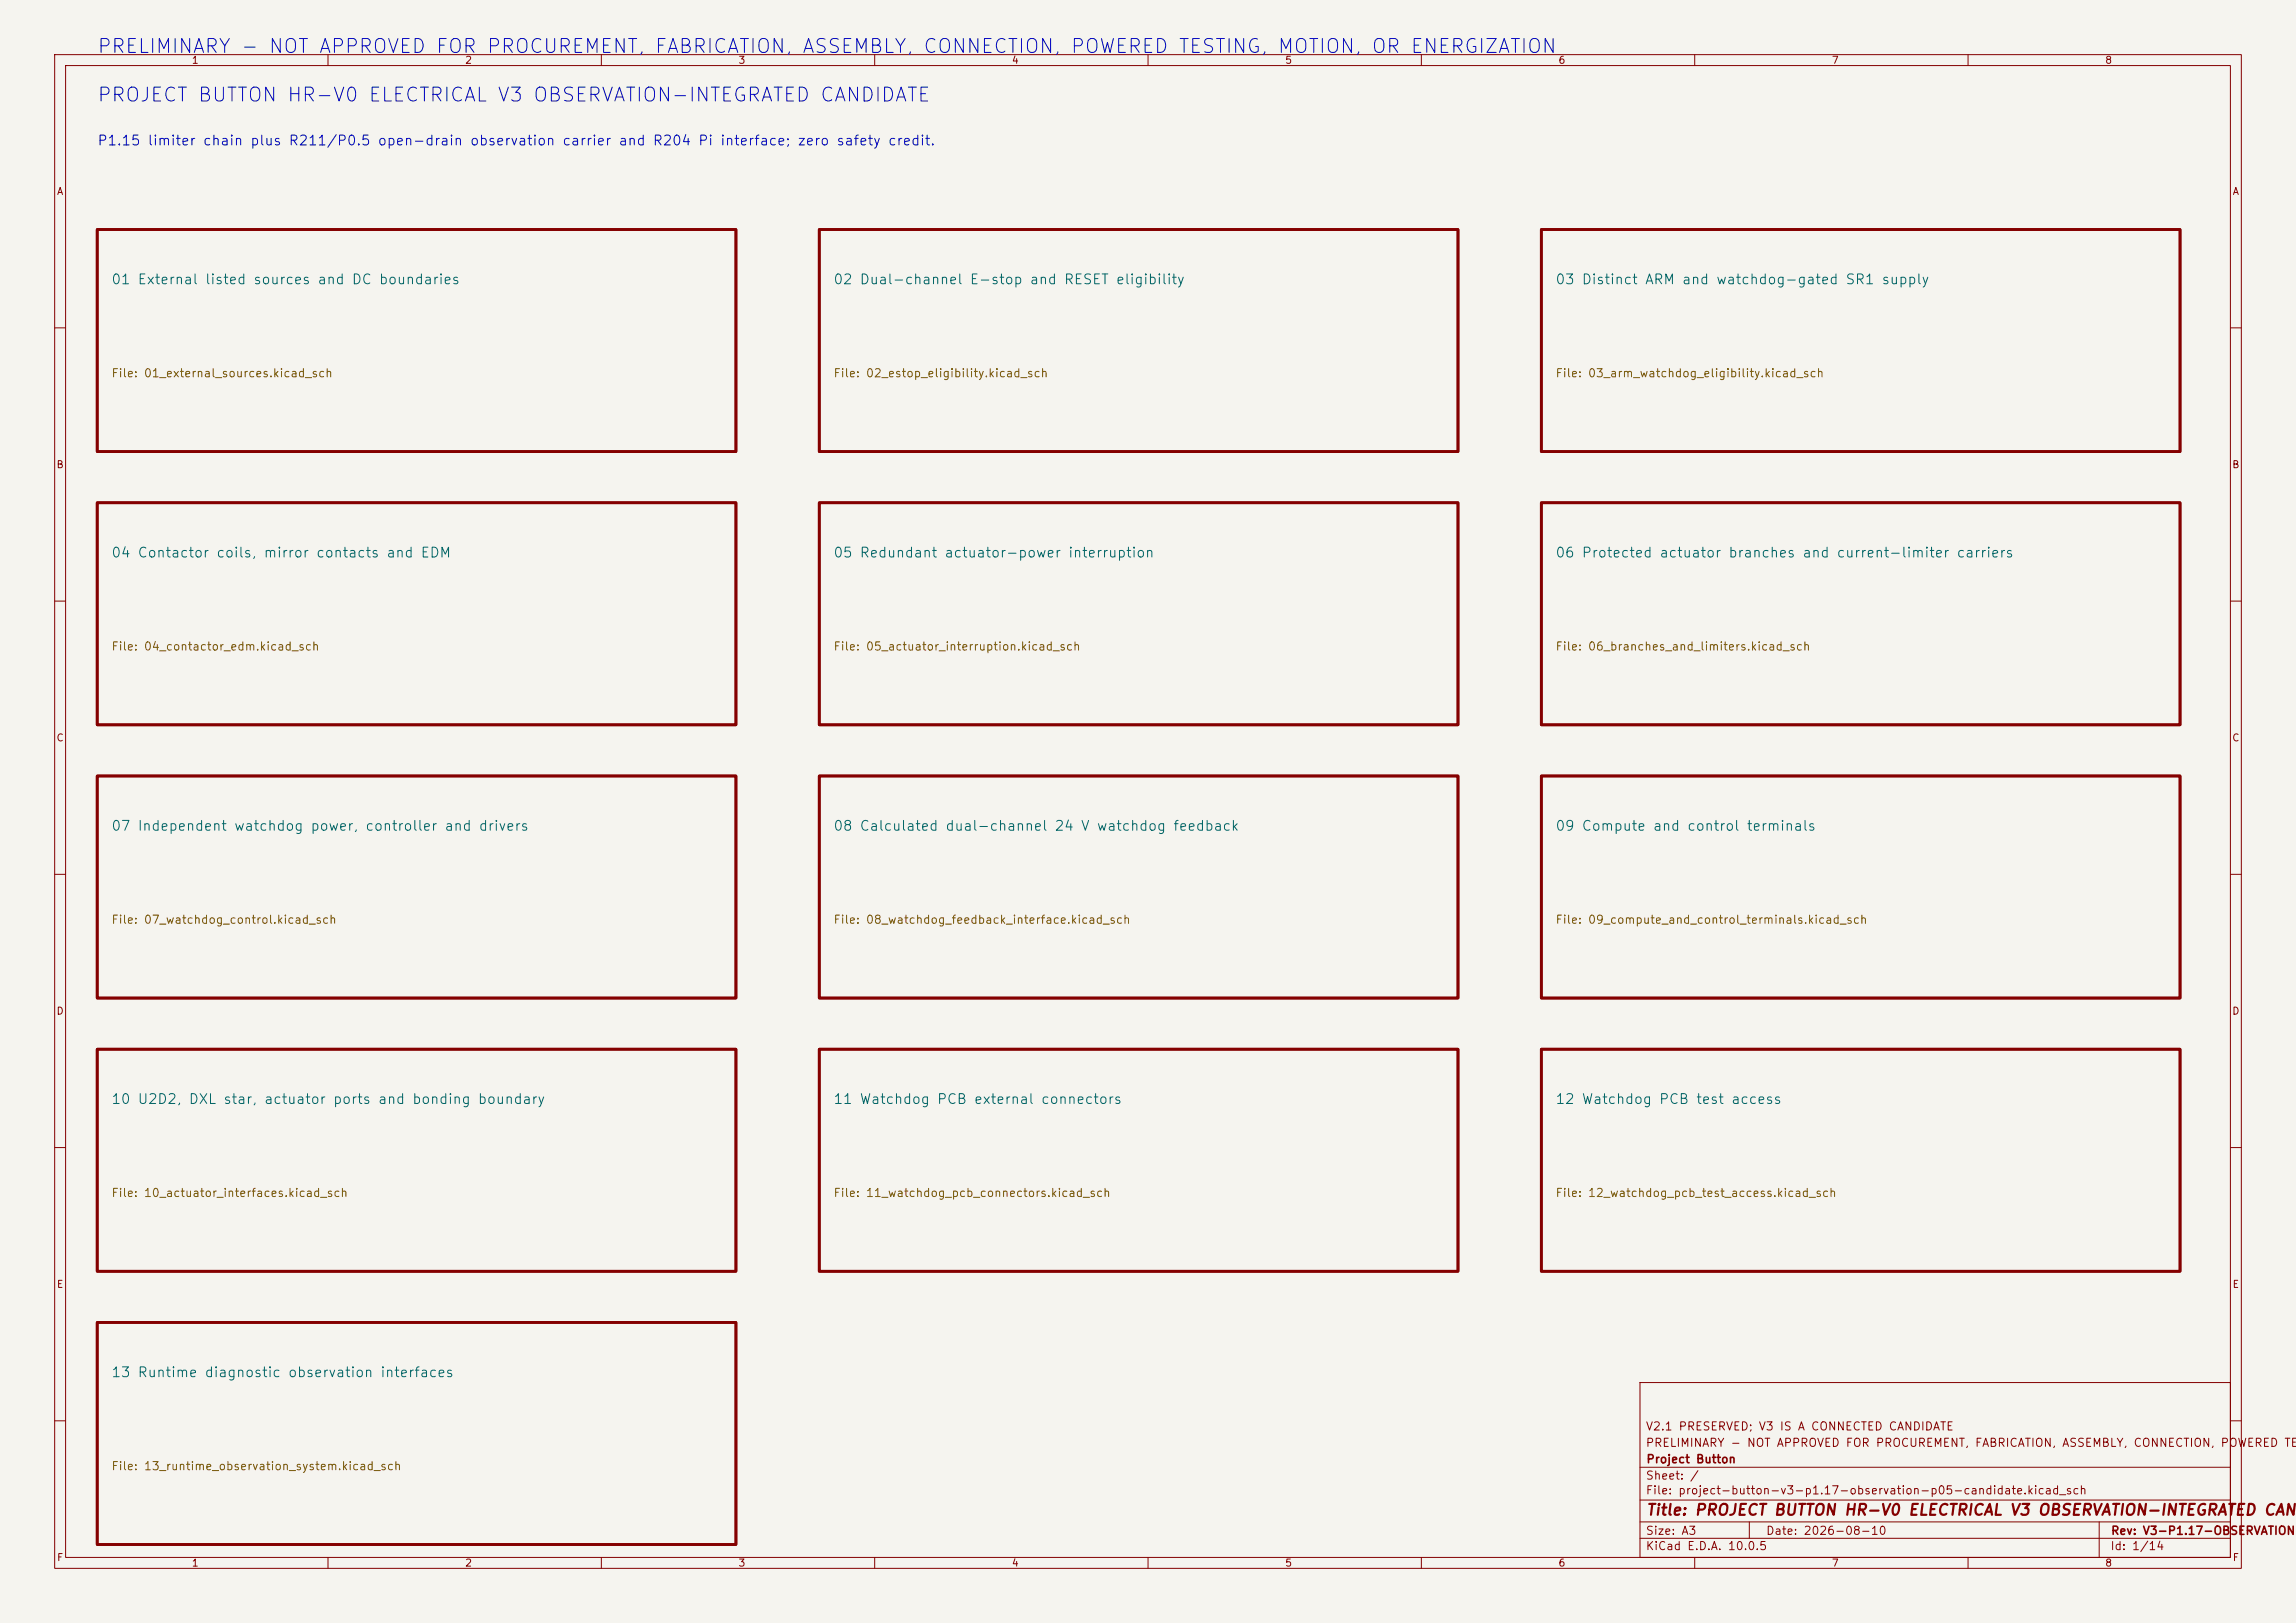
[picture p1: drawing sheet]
<svg xmlns="http://www.w3.org/2000/svg" width="420mm" height="297mm" viewBox="0 0 420 297" stroke-linecap="round" stroke-linejoin="round" font-family="sans-serif">
<defs><g id="words">
<g font-size="2.5" fill="#0000c2">
<text x="17.6" y="10.4">PRELIMINARY - NOT APPROVED FOR PROCUREMENT, FABRICATION, ASSEMBLY, CONNECTION, POWERED TESTING, MOTION, OR ENERGIZATION</text>
<text x="17.6" y="19.2">PROJECT BUTTON HR-V0 ELECTRICAL V3 OBSERVATION-INTEGRATED CANDIDATE</text>
</g>
<text font-size="2" fill="#840000" x="301" y="277.8">Title: PROJECT BUTTON HR-V0 ELECTRICAL V3 OBSERVATION-INTEGRATED CAND</text>
<text font-size="1.8" fill="#0000c2" x="17.7" y="27.1">P1.15 limiter chain plus R211/P0.5 open-drain observation carrier and R204 Pi interface; zero safety credit.</text>
<g font-size="1.8" fill="#006464">
<text x="20.2" y="52.5">01 External listed sources and DC boundaries</text>
<text x="152.3" y="52.5">02 Dual-channel E-stop and RESET eligibility</text>
<text x="284.4" y="52.5">03 Distinct ARM and watchdog-gated SR1 supply</text>
<text x="20.2" y="102.5">04 Contactor coils, mirror contacts and EDM</text>
<text x="152.3" y="102.5">05 Redundant actuator-power interruption</text>
<text x="284.4" y="102.5">06 Protected actuator branches and current-limiter carriers</text>
<text x="20.2" y="152.5">07 Independent watchdog power, controller and drivers</text>
<text x="152.3" y="152.5">08 Calculated dual-channel 24 V watchdog feedback</text>
<text x="284.4" y="152.5">09 Compute and control terminals</text>
<text x="20.2" y="202.5">10 U2D2, DXL star, actuator ports and bonding boundary</text>
<text x="152.3" y="202.5">11 Watchdog PCB external connectors</text>
<text x="284.4" y="202.5">12 Watchdog PCB test access</text>
<text x="20.2" y="252.5">13 Runtime diagnostic observation interfaces</text>
</g>
<g font-size="1.5" fill="#725600">
<text x="20.3" y="69.4">File: 01_external_sources.kicad_sch</text>
<text x="152.4" y="69.4">File: 02_estop_eligibility.kicad_sch</text>
<text x="284.4" y="69.4">File: 03_arm_watchdog_eligibility.kicad_sch</text>
<text x="20.3" y="119.4">File: 04_contactor_edm.kicad_sch</text>
<text x="152.4" y="119.4">File: 05_actuator_interruption.kicad_sch</text>
<text x="284.4" y="119.4">File: 06_branches_and_limiters.kicad_sch</text>
<text x="20.3" y="169.4">File: 07_watchdog_control.kicad_sch</text>
<text x="152.4" y="169.4">File: 08_watchdog_feedback_interface.kicad_sch</text>
<text x="284.4" y="169.4">File: 09_compute_and_control_terminals.kicad_sch</text>
<text x="20.3" y="219.4">File: 10_actuator_interfaces.kicad_sch</text>
<text x="152.4" y="219.4">File: 11_watchdog_pcb_connectors.kicad_sch</text>
<text x="284.4" y="219.4">File: 12_watchdog_pcb_test_access.kicad_sch</text>
<text x="20.3" y="269.4">File: 13_runtime_observation_system.kicad_sch</text>
</g>
<g font-size="1.5" fill="#840000">
<text x="300.9" y="262.1">V2.1 PRESERVED; V3 IS A CONNECTED CANDIDATE</text>
<text x="300.9" y="265.1">PRELIMINARY - NOT APPROVED FOR PROCUREMENT, FABRICATION, ASSEMBLY, CONNECTION, POWERED TES</text>
<text x="301" y="268.1">Project Button</text>
<text x="300.9" y="273.8">File: project-button-v3-p1.17-observation-p05-candidate.kicad_sch</text>
<text x="300.9" y="271.1">Sheet: /</text>
<text x="300.9" y="281.2">Size: A3</text>
<text x="322.9" y="281.2">Date: 2026-08-10</text>
<text x="386" y="281.2">Rev: V3-P1.17-OBSERVATION-</text>
<text x="300.9" y="284">KiCad E.D.A. 10.0.5</text>
<text x="385.9" y="284">Id: 1/14</text>
</g>
<g font-size="1.3" fill="#840000">
<text x="35" y="12">1</text>
<text x="85" y="12">2</text>
<text x="135" y="12">3</text>
<text x="185" y="12">4</text>
<text x="235" y="12">5</text>
<text x="285" y="12">6</text>
<text x="335" y="12">7</text>
<text x="385" y="12">8</text>
<text x="10.3" y="36">A</text>
<text x="408.3" y="36">A</text>
<text x="10.2" y="86">B</text>
<text x="408.2" y="86">B</text>
<text x="10.2" y="136">C</text>
<text x="408.2" y="136">C</text>
<text x="10.2" y="186">D</text>
<text x="408.2" y="186">D</text>
<text x="10.3" y="236">E</text>
<text x="408.3" y="236">E</text>
<text x="10.3" y="286">F</text>
<text x="35" y="287">1</text>
<text x="85" y="287">2</text>
<text x="135" y="287">3</text>
<text x="185" y="287">4</text>
<text x="235" y="287">5</text>
<text x="285" y="287">6</text>
<text x="335" y="287">7</text>
<text x="385" y="287">8</text>
<text x="408.3" y="286">F</text>
</g>
</g></defs>
<path d="M0 0h420v297h-420z" fill="#f5f4ef" stroke="#f5f4ef" stroke-width=".18"/>
<g fill="none" stroke="#840000" stroke-width=".18">
<path d="M10 10h400v277h-400zM12 12h396v273h-396zM60 10v2M110 10v2M160 10v2M210 10v2M260 10v2M310 10v2M360 10v2M10 60h2M408 60h2M10 110h2"/>
<path d="M408 110h2M10 160h2M408 160h2M10 210h2M408 210h2M300 253h108v32h-108zM10 260h2M300 278.5h108M300 274.5h108M300 268.5h108M320 278.5v3M384 278.5v6.5"/>
<path d="M408 260h2M60 285v2M110 285v2M160 285v2M210 285v2M260 285v2M300 281.5h108M310 285v2M360 285v2"/>
</g>
<g fill="none" stroke="#840000" stroke-width=".5">
<path d="M17.8 42h116.8v40.6h-116.8zM149.9 42h116.8v40.6h-116.8zM281.9 42h116.9v40.6h-116.9zM17.8 92h116.8v40.6h-116.8zM149.9 92h116.8v40.6h-116.8zM281.9 92h116.9v40.6h-116.9zM17.8 142h116.8v40.6h-116.8zM149.9 142h116.8v40.6h-116.8zM281.9 142h116.9v40.6h-116.9zM17.8 192h116.8v40.6h-116.8zM149.9 192h116.8v40.6h-116.8zM281.9 192h116.9v40.6h-116.9z"/>
<path d="M17.8 242h116.8v40.6h-116.8z"/>
</g>
<use href="#words"/>
</svg>
